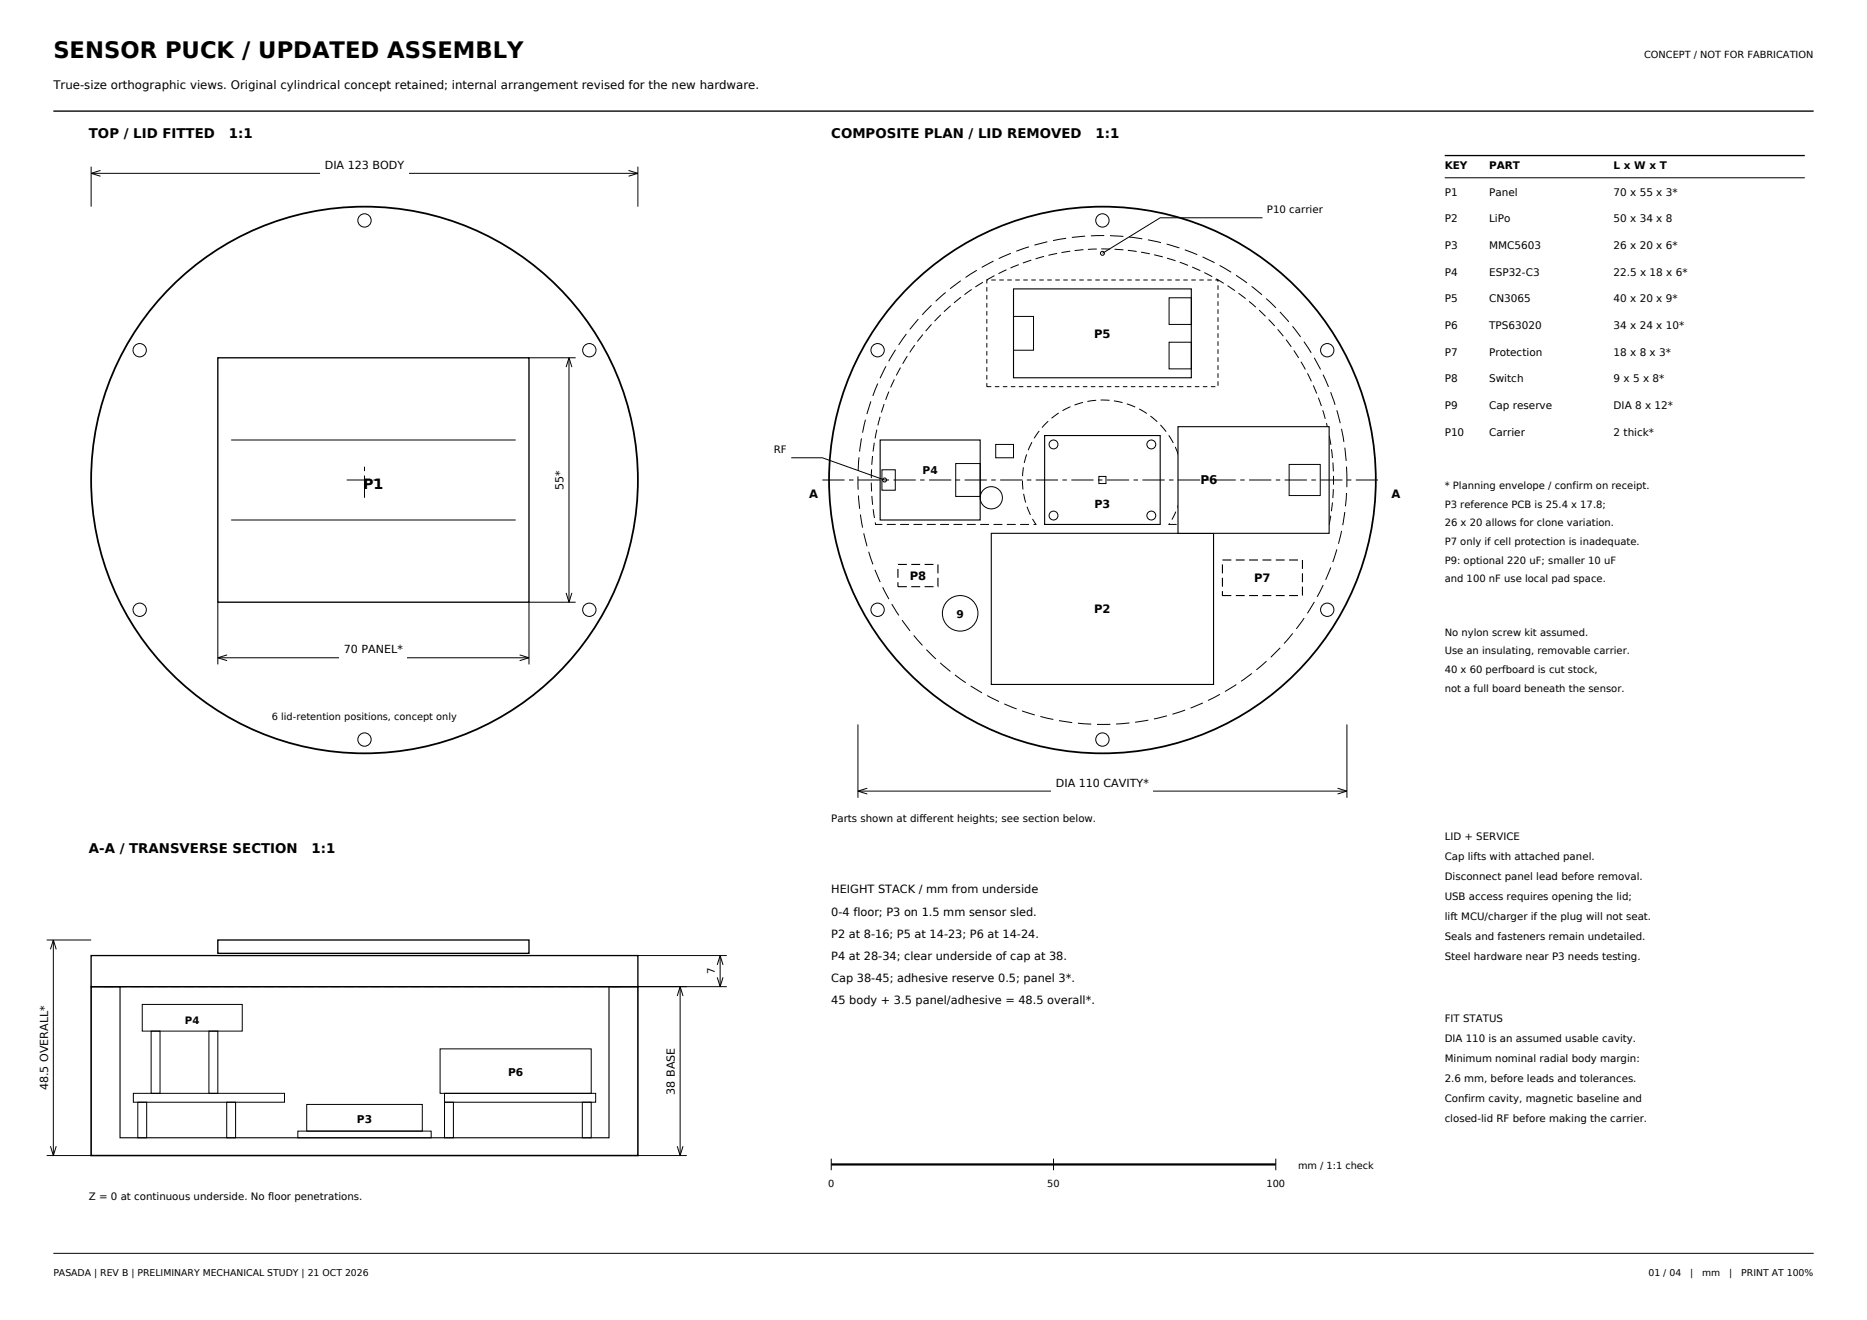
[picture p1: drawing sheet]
<svg xmlns="http://www.w3.org/2000/svg" width="420mm" height="297mm" viewBox="0 0 420 297" stroke-linecap="round" stroke-linejoin="round" font-family="sans-serif">
<defs><g id="words">
<text font-size="5.1" x="12" y="13">SENSOR PUCK / UPDATED ASSEMBLY</text>
<text font-size="3.2" x="81.7" y="110">P1</text>
<g font-size="3">
<text x="20" y="31">TOP / LID FITTED</text>
<text x="51.5" y="31">1:1</text>
<text x="187" y="31">COMPOSITE PLAN / LID REMOVED</text>
<text x="246.5" y="31">1:1</text>
<text x="20" y="192">A-A / TRANSVERSE SECTION</text>
<text x="70.1" y="192">1:1</text>
</g>
<text font-size="2.7" x="270.1" y="109">P6</text>
<g font-size="2.6">
<text x="12" y="20">True-size orthographic views. Original cylindrical concept retained; internal arrangement revised for the new hardware.</text>
<text x="246.1" y="76">P5</text>
<text x="182" y="112">A</text>
<text x="313" y="112">A</text>
<text x="204.6" y="130.5">P8</text>
<text x="282.1" y="131">P7</text>
<text x="246.1" y="138">P2</text>
</g>
<g font-size="2.5">
<text x="73.1" y="38">DIA 123 BODY</text>
<text x="126.8" y="110.2" transform="rotate(-90 126.8 110.2)">55*</text>
<text x="246.2" y="114.4">P3</text>
<text x="77.4" y="147">70 PANEL*</text>
<text x="237.5" y="177">DIA 110 CAVITY*</text>
<text x="187" y="201">HEIGHT STACK / mm from underside</text>
<text x="187" y="206">0-4 floor; P3 on 1.5 mm sensor sled.</text>
<text x="187" y="211">P2 at 8-16; P5 at 14-23; P6 at 14-24.</text>
<text x="187" y="216">P4 at 28-34; clear underside of cap at 38.</text>
<text x="187" y="221">Cap 38-45; adhesive reserve 0.5; panel 3*.</text>
<text x="187" y="226">45 body + 3.5 panel/adhesive = 48.5 overall*.</text>
<text x="10.8" y="245.3" transform="rotate(-90 10.8 245.3)">48.5 OVERALL*</text>
<text x="151.8" y="246.3" transform="rotate(-90 151.8 246.3)">38 BASE</text>
</g>
<g font-size="2.4">
<text x="207.5" y="106.6">P4</text>
<text x="215.2" y="139">9</text>
<text x="114.3" y="242">P6</text>
<text x="80.3" y="252.7">P3</text>
</g>
<g font-size="2.3">
<text x="325" y="38">KEY</text>
<text x="335" y="38">PART</text>
<text x="363" y="38">L x W x T</text>
<text x="285" y="48">P10 carrier</text>
<text x="325" y="44">P1</text>
<text x="335" y="44">Panel</text>
<text x="363" y="44">70 x 55 x 3*</text>
<text x="325" y="50">P2</text>
<text x="335" y="50">LiPo</text>
<text x="363" y="50">50 x 34 x 8</text>
<text x="325" y="56">P3</text>
<text x="335" y="56">MMC5603</text>
<text x="363" y="56">26 x 20 x 6*</text>
<text x="325" y="62">P4</text>
<text x="335" y="62">ESP32-C3</text>
<text x="363" y="62">22.5 x 18 x 6*</text>
<text x="325" y="68">P5</text>
<text x="335" y="68">CN3065</text>
<text x="363" y="68">40 x 20 x 9*</text>
<text x="325" y="74">P6</text>
<text x="335" y="74">TPS63020</text>
<text x="363" y="74">34 x 24 x 10*</text>
<text x="325" y="80">P7</text>
<text x="335" y="80">Protection</text>
<text x="363" y="80">18 x 8 x 3*</text>
<text x="325" y="86">P8</text>
<text x="335" y="86">Switch</text>
<text x="363" y="86">9 x 5 x 8*</text>
<text x="325" y="92">P9</text>
<text x="335" y="92">Cap reserve</text>
<text x="363" y="92">DIA 8 x 12*</text>
<text x="174.1" y="102">RF</text>
<text x="325" y="98">P10</text>
<text x="335" y="98">Carrier</text>
<text x="363" y="98">2 thick*</text>
<text x="325" y="110">* Planning envelope / confirm on receipt.</text>
<text x="325" y="114.2">P3 reference PCB is 25.4 x 17.8;</text>
<text x="325" y="118.4">26 x 20 allows for clone variation.</text>
<text x="325" y="122.6">P7 only if cell protection is inadequate.</text>
<text x="325" y="126.8">P9: optional 220 uF; smaller 10 uF</text>
<text x="325" y="131">and 100 nF use local pad space.</text>
<text x="325" y="143">No nylon screw kit assumed.</text>
<text x="325" y="147.2">Use an insulating, removable carrier.</text>
<text x="325" y="151.4">40 x 60 perfboard is cut stock,</text>
<text x="325" y="155.6">not a full board beneath the sensor.</text>
<text x="187" y="185">Parts shown at different heights; see section below.</text>
<text x="325" y="189">LID + SERVICE</text>
<text x="325" y="193.5">Cap lifts with attached panel.</text>
<text x="325" y="198">Disconnect panel lead before removal.</text>
<text x="325" y="202.5">USB access requires opening the lid;</text>
<text x="325" y="207">lift MCU/charger if the plug will not seat.</text>
<text x="325" y="211.5">Seals and fasteners remain undetailed.</text>
<text x="160.8" y="219.2" transform="rotate(-90 160.8 219.2)">7</text>
<text x="325" y="216">Steel hardware near P3 needs testing.</text>
<text x="41.6" y="230.5">P4</text>
<text x="325" y="230">FIT STATUS</text>
<text x="325" y="234.5">DIA 110 is an assumed usable cavity.</text>
<text x="325" y="239">Minimum nominal radial body margin:</text>
<text x="325" y="243.5">2.6 mm, before leads and tolerances.</text>
<text x="325" y="248">Confirm cavity, magnetic baseline and</text>
<text x="325" y="252.5">closed-lid RF before making the carrier.</text>
<text x="20" y="270">Z = 0 at continuous underside. No floor penetrations.</text>
</g>
<g font-size="2.2">
<text x="369.8" y="13">CONCEPT / NOT FOR FABRICATION</text>
<text x="61.2" y="162">6 lid-retention positions, concept only</text>
<text x="292" y="263">mm / 1:1 check</text>
<text x="186.3" y="267">0</text>
<text x="235.6" y="267">50</text>
<text x="284.9" y="267">100</text>
</g>
<g font-size="2.1">
<text x="12" y="287">PASADA | REV B | PRELIMINARY MECHANICAL STUDY | 21 OCT 2026</text>
<text x="370.8" y="287">01 / 04</text>
<text x="380.2" y="287">|</text>
<text x="382.9" y="287">mm</text>
<text x="389" y="287">|</text>
<text x="391.7" y="287">PRINT AT 100%</text>
</g>
</g></defs>
<path d="M12 25h396M49 80.5h70v55h-70z" fill="none" stroke="#000" stroke-width=".3"/>
<g fill="none" stroke="#000" stroke-width=".22">
<path d="M20.5 37.5v9M20.5 39h123M20.5 39l2.1 .6M22.6 38.4l-2.1 .6M141.4 38.4l2.1 .6M143.5 37.5v9M143.5 39l-2.1 .6M52 99h64M52 117h64M12 282h396"/>
<circle cx="82" cy="49.6" r="1.5"/>
<circle cx="248" cy="49.6" r="1.5"/>
<circle cx="31.4" cy="78.8" r="1.5"/>
<circle cx="132.6" cy="78.8" r="1.5"/>
<circle cx="197.4" cy="78.8" r="1.5"/>
<circle cx="298.6" cy="78.8" r="1.5"/>
<circle cx="31.4" cy="137.2" r="1.5"/>
<circle cx="132.6" cy="137.2" r="1.5"/>
<circle cx="197.4" cy="137.2" r="1.5"/>
<circle cx="298.6" cy="137.2" r="1.5"/>
<circle cx="82" cy="166.4" r="1.5"/>
<circle cx="248" cy="166.4" r="1.5"/>
</g>
<g fill="none" stroke="#000" stroke-width=".4">
<circle cx="82" cy="108" r="61.5"/>
<circle cx="248" cy="108" r="61.5"/>
</g>
<path d="M78 108h8M82 112v-8" fill="none" stroke="#000" stroke-width=".22" stroke-dasharray="5 1 1 1" stroke-linecap="butt"/>
<path d="M72.1 35.9h19.8v3.5h-19.8z" fill-rule="evenodd" fill="#fff"/>
<path d="M49 135.5v14M119 135.5v14M49 148h70M49 148l2.1 .6M51.1 147.4l-2.1 .6M116.9 147.4l2.1 .6M119 148l-2.1 .6" fill="none" stroke="#000" stroke-width=".22"/>
<path d="M76.4 144.9h15.2v3.5h-15.2z" fill-rule="evenodd" fill="#fff"/>
<path d="M119 80.5h10.5M128 80.5v55M128 80.5l.7 2.1M128 80.5l-.7 2.1M119 135.5h10.5M127.3 133.4l.7 2.1M128.7 133.4l-.7 2.1" fill="none" stroke="#000" stroke-width=".22"/>
<path d="M303 108a55 55 0 0 0-81.4-48.2 55 55 0 0 0-3.2 94.6 55 55 0 0 0 84.5-42.6l.1-3.8" fill="none" stroke="#000" stroke-width=".22" stroke-dasharray="3 1.3" stroke-linecap="butt"/>
<path d="M210.9 71.5a52 52 0 0 1 61.4-9.5 52 52 0 0 1 26.7 56h-36a18 18 0 0 0-15-28 18 18 0 0 0-15 28h-36a52 52 0 0 1 13.9-46.5z" fill="none" stroke="#000" stroke-width=".22" stroke-dasharray="2 1" stroke-linecap="butt"/>
<g fill="#fff" stroke="#000" stroke-width=".25">
<path d="M223 120h50v34h-50z" fill-rule="evenodd"/>
<path d="M235 98h26v20h-26z" fill-rule="evenodd"/>
</g>
<g fill="none" stroke="#000" stroke-width=".22">
<path d="M247.2 107.2h1.6v1.6h-1.6z"/>
<circle cx="237" cy="100" r="1"/>
<circle cx="259" cy="100" r="1"/>
<circle cx="237" cy="116" r="1"/>
<circle cx="259" cy="116" r="1"/>
</g>
<path d="M198 99h22.5v18h-22.5z" fill-rule="evenodd" fill="#fff" stroke="#000" stroke-width=".25"/>
<path d="M198.4 105.7h3v4.6h-3zM215 104.3h5.5v7.4h-5.5z" fill="none" stroke="#000" stroke-width=".22"/>
<path d="M228 65h40v20h-40z" fill-rule="evenodd" fill="#fff" stroke="#000" stroke-width=".25"/>
<path d="M228 71.2h4.5v7.6h-4.5zM263 77h5v6h-5zM263 67h5v6h-5z" fill="none" stroke="#000" stroke-width=".22"/>
<path d="M265 96h34v24h-34z" fill-rule="evenodd" fill="#fff" stroke="#000" stroke-width=".25"/>
<path d="M290 104.5h7v7h-7z" fill="none" stroke="#000" stroke-width=".22"/>
<g fill="#fff" stroke="#000" stroke-width=".25" stroke-dasharray="2 1" stroke-linecap="butt">
<path d="M275 126h18v8h-18z" fill-rule="evenodd"/>
<path d="M202 127h9v5h-9z" fill-rule="evenodd"/>
</g>
<path d="M222 63h52v24h-52z" fill="none" stroke="#000" stroke-width=".22" stroke-dasharray="1 .8" stroke-linecap="butt"/>
<g fill="none" stroke="#000" stroke-width=".22">
<path d="M284 49h-23l-13 8M178 103h7l14 5M224 100h4v3h-4zM193 163v16.5M193 178h110M193 178l2.1 .7M195.1 177.3l-2.1 .7M300.9 177.3l2.1 .7M303 163v16.5M303 178l-2.1 .7"/>
<circle cx="248" cy="57" r=".45"/>
<circle cx="199" cy="108" r=".45"/>
<circle cx="223" cy="112" r="2.5"/>
<circle cx="216" cy="138" r="4"/>
</g>
<path d="M236.5 174.9h23v3.5h-23z" fill-rule="evenodd" fill="#fff"/>
<path d="M185 108h126" fill="none" stroke="#000" stroke-width=".22" stroke-dasharray="5 1 1 1" stroke-linecap="butt"/>
<path d="M325 35h81" fill="none" stroke="#000" stroke-width=".3"/>
<path d="M325 40h81" fill="none" stroke="#000" stroke-width=".22"/>
<path d="M20.5 222h123v38h-123z" fill="none" stroke="#000" stroke-width=".35"/>
<path d="M27 222h110v34h-110z" fill-rule="evenodd" fill="#fff" stroke="#000" stroke-width=".25"/>
<path d="M20.5 215h123v7h-123z" fill-rule="evenodd" fill="#fff" stroke="#000" stroke-width=".3"/>
<path d="M23.5 222h117" fill="none" stroke="#000" stroke-width=".22" stroke-dasharray="2 1" stroke-linecap="butt"/>
<path d="M49 211.5h70v3h-70z" fill="none" stroke="#000" stroke-width=".3"/>
<g fill="none" stroke="#000" stroke-width=".22">
<path d="M10.5 211.5h10M12 211.5v48.5M12 211.5l.7 2.1M12 211.5l-.6 2.1M49 215h70M143.5 215h20M161.4 219.9l.6 2.1M162 215v7M162 215l.6 2.1M162 215l-.6 2.1M162.6 219.9l-.6 2.1M32 226h22.5v6h-22.5z"/>
<path d="M34 232h2v14h-2zM47 232h2v14h-2zM99 236h34v10h-34zM143.5 222h20M153 222v38M153 222l.6 2.1M153 222l-.6 2.1M10.5 260h10M11.4 257.9l.6 2.1M12.7 257.9l-.7 2.1M30 246h34v2h-34zM31 248h2v8h-2z"/>
<path d="M51 248h2v8h-2zM67 254.5h30v1.5h-30zM69 248.5h26v6h-26zM100 248h2v8h-2zM100 246h34v2h-34zM131 248h2v8h-2zM143.5 260h11M152.4 257.9l.6 2.1M153.6 257.9l-.6 2.1M187 260.7v2.6M237 260.7v2.6M287 260.7v2.6"/>
</g>
<path d="M187 262h100" fill="none" stroke="#000" stroke-width=".5"/>
<use href="#words"/>
</svg>
